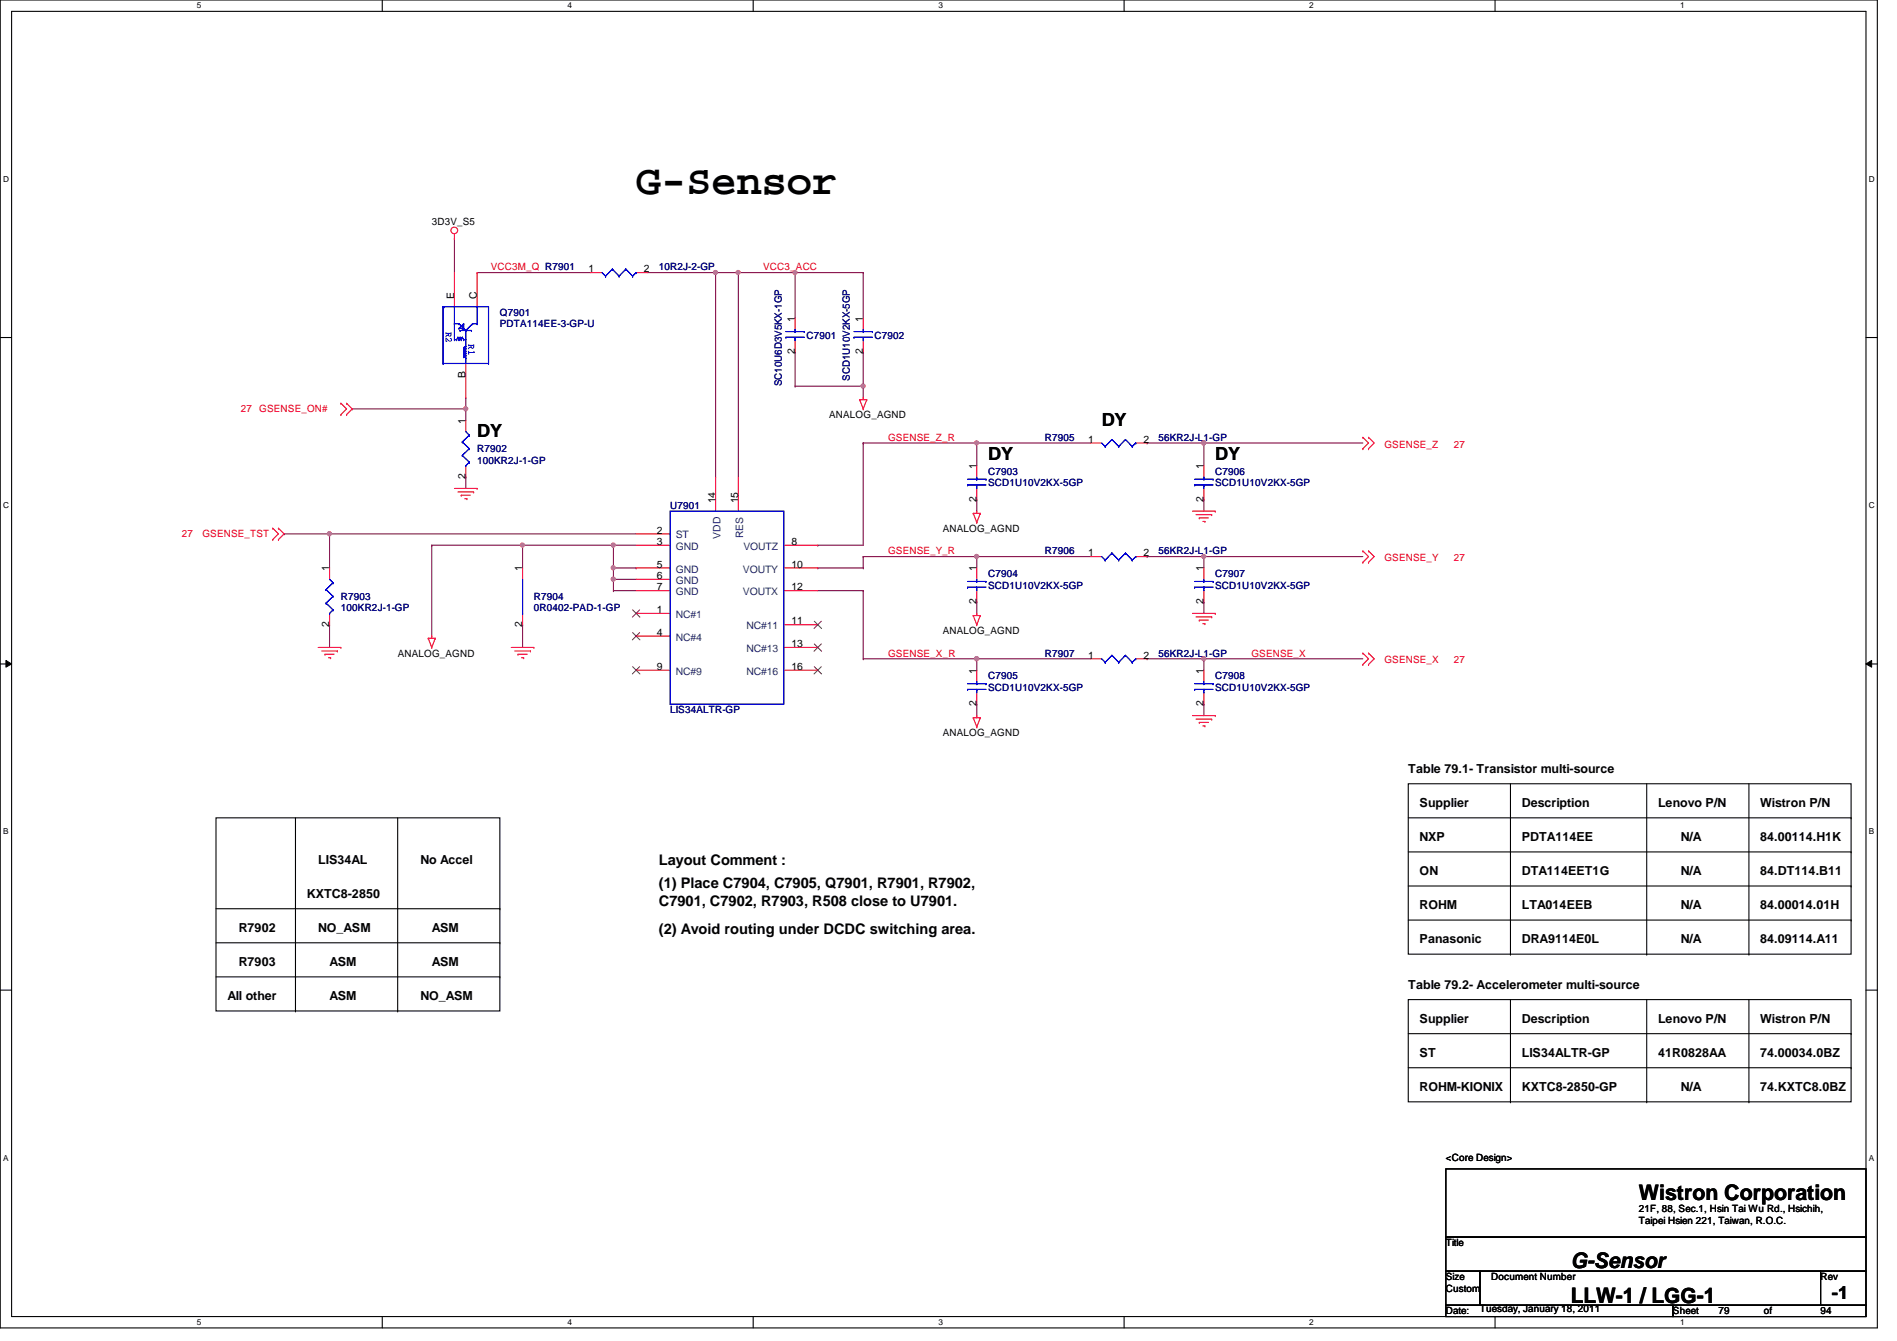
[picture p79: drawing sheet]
<svg xmlns="http://www.w3.org/2000/svg" width="297mm" height="210mm" viewBox="0 0 297 210" stroke-linecap="round" stroke-linejoin="round" font-family="sans-serif">
<defs><g id="words">
<text font-size="6.6" x="99.6" y="30.4">G-Sensor</text>
<g font-size="3.3">
<text x="256.6" y="187.9">Wistron Corporation</text>
<text x="246" y="203.9">LLW-1 / LGG-1</text>
<text x="246" y="198.5">G-Sensor</text>
</g>
<g font-size="2.8">
<text x="74.7" y="68.4">DY</text>
<text x="154.7" y="72">DY</text>
<text x="172.5" y="66.6">DY</text>
<text x="190.3" y="72">DY</text>
<text x="286.8" y="203.4">-1</text>
</g>
<g font-size="2.3">
<text x="103.2" y="135.5">Layout Comment :</text>
<text x="103.2" y="139">(1) Place C7904, C7905, Q7901, R7901, R7902,</text>
<text x="103.2" y="141.8">C7901, C7902, R7903, R508 close to U7901.</text>
<text x="103.2" y="146.1">(2) Avoid routing under DCDC switching area.</text>
</g>
<g font-size="1.9">
<text x="220.5" y="120.9">Table 79.1- Transistor multi-source</text>
<text x="222.3" y="126.3">Supplier</text>
<text x="222.3" y="131.6">NXP</text>
<text x="238.3" y="131.6">PDTA114EE</text>
<text x="238.3" y="126.3">Description</text>
<text x="259.6" y="126.3">Lenovo P/N</text>
<text x="263.2" y="131.6">N/A</text>
<text x="275.6" y="131.6">84.00114.H1K</text>
<text x="275.6" y="126.3">Wistron P/N</text>
<text x="49.8" y="135.2">LIS34AL</text>
<text x="65.8" y="135.2">No Accel</text>
<text x="222.3" y="136.9">ON</text>
<text x="238.3" y="136.9">DTA114EET1G</text>
<text x="263.2" y="136.9">N/A</text>
<text x="275.6" y="136.9">84.DT114.B11</text>
<text x="48" y="140.5">KXTC8-2850</text>
<text x="222.3" y="142.3">ROHM</text>
<text x="238.3" y="142.3">LTA014EEB</text>
<text x="263.2" y="142.3">N/A</text>
<text x="275.6" y="142.3">84.00014.01H</text>
<text x="37.4" y="145.8">R7902</text>
<text x="49.8" y="145.8">NO_ASM</text>
<text x="67.6" y="145.8">ASM</text>
<text x="222.3" y="147.6">Panasonic</text>
<text x="238.3" y="147.6">DRA9114E0L</text>
<text x="263.2" y="147.6">N/A</text>
<text x="275.6" y="147.6">84.09114.A11</text>
<text x="37.4" y="151.2">R7903</text>
<text x="51.6" y="151.2">ASM</text>
<text x="67.6" y="151.2">ASM</text>
<text x="220.5" y="154.7">Table 79.2- Accelerometer multi-source</text>
<text x="35.6" y="156.5">All other</text>
<text x="51.6" y="156.5">ASM</text>
<text x="65.8" y="156.5">NO_ASM</text>
<text x="222.3" y="160.1">Supplier</text>
<text x="238.3" y="160.1">Description</text>
<text x="259.6" y="160.1">Lenovo P/N</text>
<text x="275.6" y="160.1">Wistron P/N</text>
<text x="222.3" y="165.4">ST</text>
<text x="238.3" y="165.4">LIS34ALTR-GP</text>
<text x="259.6" y="165.4">41R0828AA</text>
<text x="275.6" y="165.4">74.00034.0BZ</text>
<text x="222.3" y="170.7">ROHM-KIONIX</text>
<text x="238.3" y="170.7">KXTC8-2850-GP</text>
<text x="263.2" y="170.7">N/A</text>
<text x="275.6" y="170.7">74.KXTC8.0BZ</text>
</g>
<g font-size="1.6">
<text x="67.6" y="35.2">3D3V_S5</text>
<text x="71.1" y="46.8" transform="rotate(-90 71.1 46.8)">E</text>
<text x="74.7" y="46.8" transform="rotate(-90 74.7 46.8)">C</text>
<text x="92.2" y="42.6">1</text>
<text x="100.8" y="42.6">2</text>
<text x="124.5" y="50.3" transform="rotate(-90 124.5 50.3)">1</text>
<text x="135.1" y="50.3" transform="rotate(-90 135.1 50.3)">1</text>
<text x="72.9" y="59.2" transform="rotate(-90 72.9 59.2)">B</text>
<text x="124.5" y="55.5" transform="rotate(-90 124.5 55.5)">2</text>
<text x="135.1" y="55.5" transform="rotate(-90 135.1 55.5)">2</text>
<text x="129.8" y="65.4">ANALOG_AGND</text>
<text x="72.9" y="66.3" transform="rotate(-90 72.9 66.3)">1</text>
<text x="170.4" y="69.3">1</text>
<text x="179.1" y="69.3">2</text>
<text x="72.9" y="75" transform="rotate(-90 72.9 75)">2</text>
<text x="152.9" y="73.4" transform="rotate(-90 152.9 73.4)">1</text>
<text x="188.5" y="73.4" transform="rotate(-90 188.5 73.4)">1</text>
<text x="102.8" y="83.5">2</text>
<text x="112" y="78.8" transform="rotate(-90 112 78.8)">14</text>
<text x="115.6" y="78.8" transform="rotate(-90 115.6 78.8)">15</text>
<text x="147.6" y="83.2">ANALOG_AGND</text>
<text x="152.9" y="78.6" transform="rotate(-90 152.9 78.6)">2</text>
<text x="188.5" y="78.6" transform="rotate(-90 188.5 78.6)">2</text>
<text x="51.6" y="89.5" transform="rotate(-90 51.6 89.5)">1</text>
<text x="81.8" y="89.5" transform="rotate(-90 81.8 89.5)">1</text>
<text x="102.8" y="85.3">3</text>
<text x="102.8" y="88.9">5</text>
<text x="123.9" y="85.3">8</text>
<text x="123.9" y="88.9">10</text>
<text x="152.9" y="89.5" transform="rotate(-90 152.9 89.5)">1</text>
<text x="170.4" y="87.1">1</text>
<text x="179.1" y="87.1">2</text>
<text x="188.5" y="89.5" transform="rotate(-90 188.5 89.5)">1</text>
<text x="102.8" y="90.6">6</text>
<text x="102.8" y="92.4">7</text>
<text x="102.8" y="96">1</text>
<text x="123.9" y="92.4">12</text>
<text x="152.9" y="94.6" transform="rotate(-90 152.9 94.6)">2</text>
<text x="188.5" y="94.6" transform="rotate(-90 188.5 94.6)">2</text>
<text x="51.6" y="98.1" transform="rotate(-90 51.6 98.1)">2</text>
<text x="81.8" y="98.1" transform="rotate(-90 81.8 98.1)">2</text>
<text x="102.8" y="99.5">4</text>
<text x="123.9" y="101.3">13</text>
<text x="123.9" y="97.7">11</text>
<text x="147.6" y="99.2">ANALOG_AGND</text>
<text x="62.3" y="102.8">ANALOG_AGND</text>
<text x="102.8" y="104.9">9</text>
<text x="123.9" y="104.9">16</text>
<text x="152.9" y="105.5" transform="rotate(-90 152.9 105.5)">1</text>
<text x="170.4" y="103.1">1</text>
<text x="179.1" y="103.1">2</text>
<text x="188.5" y="105.5" transform="rotate(-90 188.5 105.5)">1</text>
<text x="152.9" y="110.6" transform="rotate(-90 152.9 110.6)">2</text>
<text x="188.5" y="110.6" transform="rotate(-90 188.5 110.6)">2</text>
<text x="147.6" y="115.2">ANALOG_AGND</text>
<text x="226.4" y="181.7">&lt;Core Design&gt;</text>
<text x="256.6" y="189.7">21F, 88, Sec.1, Hsin Tai Wu Rd., Hsichih,</text>
<text x="256.6" y="191.6">Taipei Hsien 221, Taiwan, R.O.C.</text>
<text x="226.4" y="195.1">Title</text>
<text x="226.4" y="200.4">Size</text>
<text x="226.4" y="202.2">Custom</text>
<text x="233.5" y="200.4">Document Number</text>
<text x="285.1" y="200.4">Rev</text>
<text x="226.4" y="205.7">Date:</text>
<text x="231.7" y="205.4">Tuesday, January 18, 2011</text>
<text x="262" y="205.7">Sheet</text>
<text x="269.1" y="205.7">79</text>
<text x="276.2" y="205.7">of</text>
<text x="285.1" y="205.7">94</text>
</g>
<g font-size="1.6" fill="#f00">
<text x="76.8" y="42.3">VCC3M_Q R7901</text>
<text x="119.5" y="42.3">VCC3_ACC</text>
<text x="37.7" y="64.6">27</text>
<text x="40.6" y="64.6">GSENSE_ON#</text>
<text x="139.1" y="69">GSENSE_Z_R</text>
<text x="216.8" y="70.1">GSENSE_Z</text>
<text x="227.6" y="70.1">27</text>
<text x="28.5" y="84.1">27</text>
<text x="31.7" y="84.1">GSENSE_TST</text>
<text x="139.1" y="86.8">GSENSE_Y_R</text>
<text x="216.8" y="87.8">GSENSE_Y</text>
<text x="227.6" y="87.8">27</text>
<text x="139.1" y="102.8">GSENSE_X_R</text>
<text x="196" y="102.8">GSENSE_X</text>
<text x="216.8" y="103.8">GSENSE_X</text>
<text x="227.6" y="103.8">27</text>
</g>
<g font-size="1.6" fill="#000080">
<text x="103.2" y="42.3">10R2J-2-GP</text>
<text x="78.3" y="49.4">Q7901</text>
<text x="78.3" y="51.2">PDTA114EE-3-GP-U</text>
<text x="126.3" y="53">C7901</text>
<text x="136.9" y="53">C7902</text>
<text x="133.1" y="59.6" transform="rotate(-90 133.1 59.6)">SCD1U10V2KX-5GP</text>
<text x="122.4" y="60.5" transform="rotate(-90 122.4 60.5)">SC10U6D3V5KX-1GP</text>
<text x="74.7" y="70.8">R7902</text>
<text x="163.6" y="69">R7905</text>
<text x="181.4" y="69">56KR2J-L1-GP</text>
<text x="74.7" y="72.6">100KR2J-1-GP</text>
<text x="154.7" y="74.3">C7903</text>
<text x="154.7" y="76.1">SCD1U10V2KX-5GP</text>
<text x="190.3" y="74.3">C7906</text>
<text x="190.3" y="76.1">SCD1U10V2KX-5GP</text>
<text x="104.9" y="79.7">U7901</text>
<text x="163.6" y="86.8">R7906</text>
<text x="181.4" y="86.8">56KR2J-L1-GP</text>
<text x="53.4" y="93.9">R7903</text>
<text x="53.4" y="95.7">100KR2J-1-GP</text>
<text x="83.6" y="93.9">R7904</text>
<text x="83.6" y="95.7">0R0402-PAD-1-GP</text>
<text x="154.7" y="90.3">C7904</text>
<text x="154.7" y="92.1">SCD1U10V2KX-5GP</text>
<text x="190.3" y="90.3">C7907</text>
<text x="190.3" y="92.1">SCD1U10V2KX-5GP</text>
<text x="154.7" y="106.3">C7905</text>
<text x="163.6" y="102.8">R7907</text>
<text x="181.4" y="102.8">56KR2J-L1-GP</text>
<text x="190.3" y="106.3">C7908</text>
<text x="104.9" y="111.7">LIS34ALTR-GP</text>
<text x="154.7" y="108.1">SCD1U10V2KX-5GP</text>
<text x="190.3" y="108.1">SCD1U10V2KX-5GP</text>
</g>
<g font-size="1.6" fill="#00f">
<text x="69.8" y="51.9" transform="rotate(90 69.8 51.9)">R2</text>
<text x="73.4" y="53.9" transform="rotate(90 73.4 53.9)">R1</text>
</g>
<g font-size="1.6" fill="#004080">
<text x="105.8" y="84.3">ST</text>
<text x="105.8" y="86.1">GND</text>
<text x="105.8" y="89.6">GND</text>
<text x="112.8" y="84.4" transform="rotate(-90 112.8 84.4)">VDD</text>
<text x="116.3" y="89.6">VOUTY</text>
<text x="116.4" y="84.3" transform="rotate(-90 116.4 84.3)">RES</text>
<text x="116.4" y="86.1">VOUTZ</text>
<text x="105.8" y="91.4">GND</text>
<text x="105.8" y="93.2">GND</text>
<text x="116.3" y="93.2">VOUTX</text>
<text x="105.8" y="96.7">NC#1</text>
<text x="105.8" y="100.3">NC#4</text>
<text x="116.9" y="98.5">NC#11</text>
<text x="105.8" y="105.6">NC#9</text>
<text x="116.9" y="105.6">NC#16</text>
<text x="116.9" y="102.1">NC#13</text>
</g>
<g font-size="1.3">
<text x="30.8" y="1.3">5</text>
<text x="88.9" y="1.3">4</text>
<text x="146.9" y="1.3">3</text>
<text x="205" y="1.3">2</text>
<text x="263.1" y="1.3">1</text>
<text x=".5" y="28.4">D</text>
<text x="292.6" y="28.4">D</text>
<text x=".5" y="79.5">C</text>
<text x="292.6" y="79.5">C</text>
<text x=".5" y="130.6">B</text>
<text x="292.6" y="130.6">B</text>
<text x=".5" y="181.7">A</text>
<text x="292.6" y="181.7">A</text>
<text x="30.8" y="207.4">5</text>
<text x="88.9" y="207.4">4</text>
<text x="146.9" y="207.4">3</text>
<text x="205" y="207.4">2</text>
<text x="263.1" y="207.4">1</text>
</g>
</g></defs>
<path d="M0 0h294v207.9h-294zM1.8 1.8h290.4v204.3h-290.4z" fill="none" stroke="#000" stroke-width=".17"/>
<g fill="#fff">
<path d="M30.8 .2h.7v1.4h-.7z"/>
<path d="M30.8 206.2h.7v1.4h-.7z"/>
</g>
<path d="M59.9 0v1.8M59.9 206.1v1.8" fill="none" stroke="#000" stroke-width=".17"/>
<g fill="#fff">
<path d="M88.9 .2h.6v1.4h-.6z"/>
<path d="M88.9 206.2h.6v1.4h-.6z"/>
</g>
<path d="M117.9 0v1.8M117.9 206.1v1.8" fill="none" stroke="#000" stroke-width=".17"/>
<g fill="#fff">
<path d="M146.9 .2h.7v1.4h-.7z"/>
<path d="M146.9 206.2h.7v1.4h-.7z"/>
</g>
<path d="M176 0v1.8M176 206.1v1.8" fill="none" stroke="#000" stroke-width=".17"/>
<g fill="#fff">
<path d="M205 .2h.7v1.4h-.7z"/>
<path d="M205 206.2h.7v1.4h-.7z"/>
</g>
<path d="M234.1 0v1.8M234.1 206.1v1.8" fill="none" stroke="#000" stroke-width=".17"/>
<g fill="#fff">
<path d="M263.1 .2h.7v1.4h-.7z"/>
<path d="M263.1 206.2h.7v1.4h-.7z"/>
<path d="M.5 27.3h.9v1.4h-.9z"/>
<path d="M292.6 27.3h.9v1.4h-.9z"/>
<path d="M.5 78.4h.9v1.4h-.9z"/>
<path d="M292.6 78.4h.9v1.4h-.9z"/>
</g>
<path d="M0 52.8h1.8M292.2 52.8h1.8" fill="none" stroke="#000" stroke-width=".17"/>
<g fill="#fff">
<path d="M.5 129.5h.8v1.4h-.8z"/>
<path d="M292.6 129.5h.9v1.4h-.9z"/>
</g>
<path d="M0 103.9h1.8M292.2 103.9h1.8" fill="none" stroke="#000" stroke-width=".17"/>
<path d="M.9 103.4l.9 .5-.9 .5zM292.2 103.9l.9-.5v1z" fill="#000"/>
<path d="M.9 103.4l.9 .5-.9 .5zM292.2 103.9l.9-.5v1z" fill="none" stroke="#000" stroke-width=".16"/>
<g fill="#fff">
<path d="M.5 180.5h.8v1.4h-.8z"/>
<path d="M292.6 180.5h.9v1.4h-.9z"/>
</g>
<path d="M0 155h1.8M292.2 155h1.8" fill="none" stroke="#000" stroke-width=".17"/>
<path d="M96.1 85.3h.1M96.1 85.3v3.6h3.5M99.6 88.9h.1M128.1 88.9h.1M128.1 88.9h7.1M135.2 88.9h.1M135.2 87.1v1.8M152.9 103.1h.1M152.9 103.1v1.8M179.6 103.1h.1M179.6 103.1h33.8M188.5 103.1h.1" fill="none" stroke="#800040" stroke-width=".17"/>
<circle cx="188.5" cy="103.1" r=".32" fill="#f0f"/>
<circle cx="188.5" cy="103.1" r=".32" fill="none" stroke="#f0f" stroke-width=".17"/>
<path d="M152.9 110.2h.1M152.9 103.1h.1M152.9 110.2v1.8M152.9 103.1h17.8M188.5 110.2h.1M188.5 103.1h.1M188.5 103.1v1.8M188.5 110.2v1.8" fill="none" stroke="#800040" stroke-width=".17"/>
<circle cx="152.9" cy="103.1" r=".32" fill="#f0f"/>
<circle cx="152.9" cy="103.1" r=".32" fill="none" stroke="#f0f" stroke-width=".17"/>
<path d="M179.6 69.3h.1M179.6 69.3h8.9M128.1 92.5h7.1M135.2 92.5h.1M179.6 87.1h.1M179.6 87.1h8.9" fill="none" stroke="#800040" stroke-width=".17"/>
<circle cx="188.5" cy="69.3" r=".32" fill="#f0f"/>
<circle cx="188.5" cy="69.3" r=".32" fill="none" stroke="#f0f" stroke-width=".17"/>
<path d="M135.2 69.3h.1M135.2 69.3h35.5M152.9 78.2h.1M152.9 69.3h.1M152.9 78.2v1.8M152.9 87.1h.1M152.9 87.1v1.8M188.5 87.1h.1M188.5 87.1h24.9" fill="none" stroke="#800040" stroke-width=".17"/>
<circle cx="188.5" cy="87.1" r=".32" fill="#f0f"/>
<circle cx="188.5" cy="87.1" r=".32" fill="none" stroke="#f0f" stroke-width=".17"/>
<path d="M74.7 42.7h.1M74.7 42.7h17.8M101.4 42.7h10.7M112.1 42.7h.1M188.5 69.3h.1M188.5 69.3v3.6M188.5 69.3h24.9M152.9 94.2h.1M152.9 94.2v1.8M188.5 94.2h.1M188.5 94.2v1.8" fill="none" stroke="#800040" stroke-width=".17"/>
<circle cx="188.5" cy="69.3" r=".32" fill="#f0f"/>
<circle cx="188.5" cy="69.3" r=".32" fill="none" stroke="#f0f" stroke-width=".17"/>
<path d="M81.8 85.3h.1M81.8 85.3v3.6M96.1 88.9h.1M96.1 88.9v1.8M188.5 87.1h.1M188.5 87.1v1.8" fill="none" stroke="#800040" stroke-width=".17"/>
<circle cx="96" cy="88.9" r=".32" fill="#f0f"/>
<circle cx="96" cy="88.9" r=".32" fill="none" stroke="#f0f" stroke-width=".17"/>
<path d="M67.6 85.3h.1M67.6 85.3h28.5M81.8 85.3h.1M96.1 90.7h.1M96.1 90.7h3.5" fill="none" stroke="#800040" stroke-width=".17"/>
<circle cx="81.8" cy="85.3" r=".32" fill="#f0f"/>
<circle cx="81.8" cy="85.3" r=".32" fill="none" stroke="#f0f" stroke-width=".17"/>
<path d="M96.1 85.3h.1M96.1 85.3h3.5" fill="none" stroke="#800040" stroke-width=".17"/>
<circle cx="96" cy="85.3" r=".32" fill="#f0f"/>
<circle cx="96" cy="85.3" r=".32" fill="none" stroke="#f0f" stroke-width=".17"/>
<path d="M55.2 64h.1M55.2 64h17.7M67.6 85.3h.1M67.6 85.3v14.3M81.8 97.8h.1M81.8 97.8v3.5M96.1 92.5h.1M96.1 92.5h3.5" fill="none" stroke="#800040" stroke-width=".17"/>
<circle cx="72.9" cy="64" r=".32" fill="#f0f"/>
<circle cx="72.9" cy="64" r=".32" fill="none" stroke="#f0f" stroke-width=".17"/>
<path d="M71.2 37.3h.1M71.2 37.3v5.4M115.6 42.7h.1M115.6 42.7v32M124.5 42.7h.1M124.5 42.7h10.7M72.9 74.7h.1M72.9 74.7v1.8" fill="none" stroke="#800040" stroke-width=".17"/>
<circle cx="124.5" cy="42.6" r=".32" fill="#f0f"/>
<circle cx="124.5" cy="42.6" r=".32" fill="none" stroke="#f0f" stroke-width=".17"/>
<path d="M124.5 42.7h.1M124.5 42.7v7.1M124.5 60.5h.1M124.5 60.5h10.7" fill="none" stroke="#800040" stroke-width=".17"/>
<circle cx="135.1" cy="60.4" r=".32" fill="#f0f"/>
<circle cx="135.1" cy="60.4" r=".32" fill="none" stroke="#f0f" stroke-width=".17"/>
<path d="M115.6 42.7h.1M115.6 42.7h8.9M72.9 64h.1M72.9 62.2h.1M72.9 62.2v3.6M135.2 60.5h.1M135.2 60.5v1.7" fill="none" stroke="#800040" stroke-width=".17"/>
<circle cx="115.6" cy="42.6" r=".32" fill="#f0f"/>
<circle cx="115.6" cy="42.6" r=".32" fill="none" stroke="#f0f" stroke-width=".17"/>
<path d="M112.1 42.7h.1M112.1 42.7h3.5M112.1 42.7v32M124.5 55.1h.1M124.5 55.1v5.4M135.2 55.1h.1M135.2 55.1v5.4" fill="none" stroke="#800040" stroke-width=".17"/>
<circle cx="112" cy="42.6" r=".32" fill="#f0f"/>
<circle cx="112" cy="42.6" r=".32" fill="none" stroke="#f0f" stroke-width=".17"/>
<path d="M135.2 42.7h.1M135.2 42.7v7.1M44.5 83.6h.1M44.5 83.6h55.1M51.6 83.6h.1M51.6 83.6v5.3" fill="none" stroke="#800040" stroke-width=".17"/>
<circle cx="51.6" cy="83.5" r=".32" fill="#f0f"/>
<circle cx="51.6" cy="83.5" r=".32" fill="none" stroke="#f0f" stroke-width=".17"/>
<path d="M51.6 97.8h.1M51.6 97.8v3.5M96.1 90.7h.1M96.1 90.7v1.8" fill="none" stroke="#800040" stroke-width=".17"/>
<circle cx="96" cy="90.7" r=".32" fill="#f0f"/>
<circle cx="96" cy="90.7" r=".32" fill="none" stroke="#f0f" stroke-width=".17"/>
<path d="M188.5 78.2h.1M188.5 78.2v1.8M135.2 92.5v10.6M135.2 103.1h.1M135.2 103.1h17.7M152.9 103.1h.1" fill="none" stroke="#800040" stroke-width=".17"/>
<circle cx="152.9" cy="103.1" r=".32" fill="#f0f"/>
<circle cx="152.9" cy="103.1" r=".32" fill="none" stroke="#f0f" stroke-width=".17"/>
<path d="M152.9 69.3h.1M152.9 69.3v3.6M128.1 85.3h.1M128.1 85.3h7.1M135.2 87.1h.1M135.2 87.1h17.7" fill="none" stroke="#800040" stroke-width=".17"/>
<circle cx="152.9" cy="69.3" r=".32" fill="#f0f"/>
<circle cx="152.9" cy="69.3" r=".32" fill="none" stroke="#f0f" stroke-width=".17"/>
<path d="M152.9 87.1h.1M152.9 87.1h17.8" fill="none" stroke="#800040" stroke-width=".17"/>
<circle cx="152.9" cy="87.1" r=".32" fill="#f0f"/>
<circle cx="152.9" cy="87.1" r=".32" fill="none" stroke="#f0f" stroke-width=".17"/>
<path d="M135.2 69.3h.1M135.2 69.3v16" fill="none" stroke="#800040" stroke-width=".17"/>
<g fill="none" stroke="#f00" stroke-width=".17">
<path d="M71.2 37.3h.1M71.2 36.6v.7M71.2 42.7v5.3M72.9 56.9v5.3M74.7 42.7v5.3M92.5 42.7h1.8M99.6 42.7h1.8M124.5 49.8v1.8M124.5 53.3v1.8M135.2 49.8v1.8M135.2 53.3v1.8M53.4 64.9h.1"/>
<path d="M53.4 63.1h.1M53.4 63.1l.9 .9-.9 .9M54.3 63.1h.1M54.3 64.9h.1M54.3 63.1l.9 .9-.9 .9M71.2 76.5h3.5M71.7 77h2.5M72.2 77.5h.1M72.2 77.5h1.5M72.8 78.1h.3M72.9 65.8v1.8M72.9 72.9v1.8"/>
<path d="M73.1 78.1h.1M74.2 77h.1M74.7 76.5h.1M112.1 74.7v5.3M115.6 74.7v5.3M134.6 62.6h.1M134.6 62.6h1.1M134.6 62.6l.6 1.4M135.2 62.2h.1M135.2 64h.1M135.2 62.2v.4M135.7 62.6h.1"/>
<path d="M135.7 62.6l-.5 1.4M152.9 72.9v1.8M152.9 76.5v1.7M170.7 69.3h1.8M177.8 69.3h1.8M188.5 72.9v1.8M188.5 76.5v1.7M213.4 68.5h.1M213.4 70.2h.1M213.4 68.5l.9 .8-.9 .9M214.3 68.5h.1M214.3 70.2h.1"/>
<path d="M214.3 68.5l.9 .8-.9 .9M42.7 84.5h.1M42.7 82.7h.1M42.7 82.7l.9 .9-.9 .9M43.6 82.7h.1M43.6 84.5h.1M43.6 82.7l.9 .9-.9 .9M51.6 88.9v1.8M51.6 96v1.8M67.1 99.9h.1M67.1 99.9h1.1M67.1 99.9l.5 1.4"/>
<path d="M67.6 99.6h.1M67.6 99.6v.3M68.2 99.9h.1M68.2 99.9l-.6 1.4M81.8 88.9v1.8M81.8 96v1.8M99.6 96h5.3M99.6 83.6h5.3M99.6 85.3h5.3M99.6 88.9h5.3M99.6 90.7h5.3M99.6 92.5h5.3"/>
<path d="M99.6 99.6h5.3M122.7 85.3h5.4M122.7 88.9h5.4M122.7 92.5h5.4M122.7 97.8h5.4M152.4 80.3h.1M152.4 96.4h.1M152.4 80.3h1.1M152.4 80.3l.5 1.5M152.4 96.4h1.1M152.4 96.4l.5 1.4M152.9 80h.1"/>
<path d="M152.9 81.8h.1M152.9 96h.1M152.9 97.8h.1M152.9 80v.3M152.9 88.9v1.8M152.9 92.5v1.7M152.9 96v.4M153.5 80.3h.1M153.5 96.4h.1M153.5 80.3l-.6 1.5M153.5 96.4l-.6 1.4M170.7 87.1h1.8"/>
<path d="M177.8 87.1h1.8M186.7 80h3.6M186.7 96h3.6M187.3 80.6h2.4M187.3 96.6h2.4M187.8 81.1h.1M187.8 97.1h.1M187.8 81.1h1.4M187.8 97.1h1.4M188.3 81.6h.4M188.3 97.6h.4M188.5 88.9v1.8"/>
<path d="M188.5 92.5v1.7M188.7 81.6h.1M188.7 97.6h.1M189.7 80.6h.1M189.7 96.6h.1M190.3 80h.1M190.3 96h.1M213.4 86.2h.1M213.4 88h.1M213.4 86.2l.9 .9-.9 .9M214.3 86.2h.1M214.3 88h.1"/>
<path d="M214.3 86.2l.9 .9-.9 .9M49.8 101.3h3.6M50.4 101.9h2.4M50.9 102.4h.1M50.9 102.4h1.4M51.4 103h.4M51.8 103h.1M52.8 101.9h.1M53.4 101.3h.1M67.6 101.3h.1M80 101.3h3.6M80.6 101.9h2.5"/>
<path d="M81.1 102.4h.1M81.1 102.4h1.4M81.7 103h.3M82 103h.1M83.1 101.9h.1M83.6 101.3h.1M99.6 104.9h5.3M122.7 101.3h5.4M122.7 104.9h5.4M152.4 112.4h.1M152.4 112.4h1.1M152.4 112.4l.5 1.4"/>
<path d="M152.9 112h.1M152.9 113.8h.1M152.9 104.9v1.8M152.9 108.5v1.7M152.9 112v.4M153.5 112.4h.1M153.5 112.4l-.6 1.4M170.7 103.1h1.8M177.8 103.1h1.8M186.7 112h3.6M187.3 112.6h2.4M187.8 113.1h.1"/>
<path d="M187.8 113.1h1.4M188.3 113.6h.4M188.5 104.9v1.8M188.5 108.5v1.7M188.7 113.6h.1M189.7 112.6h.1M190.3 112h.1M213.4 102.2h.1M213.4 104h.1M213.4 102.2l.9 .9-.9 .9M214.3 102.2h.1M214.3 104h.1"/>
<path d="M214.3 102.2l.9 .9-.9 .9"/>
<circle cx="71.1" cy="36.1" r=".52"/>
</g>
<g fill="none" stroke="#000" stroke-width=".17">
<path d="M33.8 128h44.5v30.2h-44.5zM46.3 128v30.2M62.3 128v30.2M220.5 122.7h69.4v26.7h-69.4zM220.5 133.3h69.4M220.5 138.7h69.4M220.5 128h69.4M236.5 122.7v26.7M257.8 122.7v26.7M273.9 122.7v26.7M289.9 133.3h.1M289.9 138.7h.1"/>
<path d="M289.9 128h.1M33.8 142.2h44.5M33.8 147.6h44.5M33.8 152.9h44.5M46.3 158.2h.1M62.3 158.2h.1M78.3 142.2h.1M78.3 147.6h.1M78.3 152.9h.1M220.5 156.5h69.4v16h-69.4zM220.5 144h69.4M236.5 149.4h.1"/>
<path d="M236.5 156.5v16M257.8 149.4h.1M257.8 156.5v16M273.9 149.4h.1M273.9 156.5v16M289.9 144h.1M220.5 167.1h69.4M220.5 161.8h69.4M236.5 172.5h.1M257.8 172.5h.1M273.9 172.5h.1M289.9 167.1h.1"/>
<path d="M289.9 161.8h.1M226.4 183h65.8v10.6h-65.8zM226.4 193.6h65.8v5.4h-65.8zM226.4 199h5.3v5.3h-5.3zM231.7 199h53.4v5.3h-53.4zM285.1 199h7.1v5.3h-7.1zM226.4 204.3h35.6v1.8h-35.6zM262 204.3h30.2v1.8h-30.2z"/>
</g>
<g fill="none" stroke="#00f" stroke-width=".17">
<path d="M69.4 48h.1M69.4 56.9h.1M69.4 48h7.1M69.4 48v8.9M69.4 56.9h7.1M69.6 48h.1M71.2 50.7h.1M71.2 48h.1M71.2 53.2h.1M71.2 50.7h.7M71.2 48v5.2M71.2 53.2h.3"/>
<path d="M71.5 53.2h.1M71.7 52.8h.1M71.7 52.8l.2 .4M71.7 52.8l-.2 .4M71.9 50.7h.1M71.9 53.2h.1M71.9 51.4h.1M71.9 50.7l1 1M71.9 51.4h.7M72 51.7h.1M72 52.8h.1M72 51.7h1.8"/>
<path d="M72 52.8l.2 .4M72 52.8l-.1 .4M72.2 53.2h.1M72.4 52.8h.1M72.4 51.4h.1M72.4 52.8l.2 .4M72.4 52.8l-.2 .4M72.6 55.8h.1M72.6 55.5h.1M72.6 55.1h.1M72.6 54.8h.1M72.6 54.4h.1"/>
<path d="M72.6 53.2h.1M72.6 50.7h.1M72.6 51.4h.1M72.6 55.8l.3 .2M72.6 55.5l.3 .2M72.6 55.1l.3 .2M72.6 54.8l.3 .1M72.6 54.4l.3 .2M72.6 53.2h.3M72.6 50.7v.7M72.6 50.7l-.7 .7M72.9 56h.1"/>
<path d="M72.9 55.7h.1M72.9 55.3h.1M72.9 54.9h.1M72.9 54.6h.1M72.9 54.2h.1M72.9 51.7h.1M72.9 51.7v2.5M72.9 56v.9M72.9 55.7l-.3 .1M72.9 55.3l-.3 .2M72.9 54.9l-.3 .2M72.9 54.6l-.3 .2"/>
<path d="M72.9 54.2l-.3 .2M73.8 51.7h.1M74 50.7h.1M74 50.7h.7M74 50.7l-1.1 1M74.7 50.7h.1M74.7 48h.1M74.7 48v2.7M76.5 56.9h.1M76.5 48h.1M76.5 48v8.9M94.3 42.7l.5 .5"/>
<path d="M94.8 43.2h.1M95.9 42.1h.1M95.9 42.1l-1.1 1.1M95.9 42.1l1 1.1M96.9 43.2h.1M98 42.1h.1M98 42.1l-1.1 1.1M98 42.1l1.1 1.1M99.1 43.2h.1M99.6 42.7h.1M99.6 42.7l-.5 .5M123.1 52.8h.1"/>
<path d="M123.1 51.9h2.8M123.1 52.8h2.8M124.5 51.9h.1M124.5 52.8h.1M124.5 51.6v.3M124.5 52.8v.5M125.9 51.9h.1M133.7 52.8h.1M133.7 51.9h2.9M133.7 52.8h2.9M135.2 51.9h.1M135.2 52.8h.1"/>
<path d="M135.2 51.6v.3M135.2 52.8v.5M136.6 51.9h.1M72.4 69.2h.1M72.4 71.3h.1M72.4 69.2l1.1 1M72.4 71.3l1.1 1M72.9 72.9h.1M72.9 67.6l.6 .5M73.5 68.1h.1M73.5 70.2h.1M73.5 72.3h.1"/>
<path d="M73.5 68.1l-1.1 1.1M73.5 70.2l-1.1 1.1M73.5 72.3l-.6 .6M151.5 75.9h.1M151.5 75h2.9M151.5 75.9h2.9M152.9 75h.1M152.9 75.9h.1M152.9 74.7v.3M152.9 75.9v.6M154.4 75h.1M172.5 69.3l.6 .6"/>
<path d="M173.1 69.9h.1M174.1 68.8h.1M174.1 68.8l-1 1.1M174.1 68.8l1.1 1.1M175.2 69.9h.1M176.2 68.8h.1M176.2 68.8l-1 1.1M176.2 68.8l1.1 1.1M177.3 69.9h.1M177.8 69.3h.1M177.8 69.3l-.5 .6M187.1 75.9h.1"/>
<path d="M187.1 75h2.8M187.1 75.9h2.8M188.5 75h.1M188.5 75.9h.1M188.5 74.7v.3M188.5 75.9v.6M189.9 75h.1M51.1 92.3h.1M51.1 94.4h.1M51.1 92.3l1.1 1M51.1 94.4l1.1 1.1M51.6 96h.1"/>
<path d="M51.6 90.7l.6 .5M52.2 91.2h.1M52.2 93.3h.1M52.2 95.5h.1M52.2 91.2l-1.1 1.1M52.2 93.3l-1.1 1.1M52.2 95.5l-.6 .5M81.8 96h.1M81.8 90.7v5.3M104.9 80h17.8v30.2h-17.8zM151.5 91.9h.1M151.5 91h2.9"/>
<path d="M151.5 91.9h2.9M152.9 91h.1M152.9 91.9h.1M152.9 90.7v.3M152.9 91.9v.6M154.4 91h.1M172.5 87.1l.6 .6M173.1 87.7h.1M174.1 86.6h.1M174.1 86.6l-1 1.1M174.1 86.6l1.1 1.1M175.2 87.7h.1"/>
<path d="M176.2 86.6h.1M176.2 86.6l-1 1.1M176.2 86.6l1.1 1.1M177.3 87.7h.1M177.8 87.1h.1M177.8 87.1l-.5 .6M187.1 91.9h.1M187.1 91h2.8M187.1 91.9h2.8M188.5 91h.1M188.5 91.9h.1M188.5 90.7v.3"/>
<path d="M188.5 91.9v.6M189.9 91h.1M151.5 107.9h.1M151.5 107h2.9M151.5 107.9h2.9M152.9 107h.1M152.9 107.9h.1M152.9 106.7v.3M152.9 107.9v.6M154.4 107h.1M172.5 103.1l.6 .6M173.1 103.7h.1"/>
<path d="M174.1 102.6h.1M174.1 102.6l-1 1.1M174.1 102.6l1.1 1.1M175.2 103.7h.1M176.2 102.6h.1M176.2 102.6l-1 1.1M176.2 102.6l1.1 1.1M177.3 103.7h.1M177.8 103.1h.1M177.8 103.1l-.5 .6M187.1 107.9h.1M187.1 107h2.8"/>
<path d="M187.1 107.9h2.8M188.5 107h.1M188.5 107.9h.1M188.5 106.7v.3M188.5 107.9v.6M189.9 107h.1"/>
</g>
<path d="M99.1 95.5l1.1 1.1M99.1 99l1.1 1.2M100.2 95.5l-1.2 1.1M100.2 99l-1.2 1.2M127.5 97.2l1.1 1.2M128.6 97.2l-1.1 1.2M99.1 104.4l1.1 1.1M100.2 104.4l-1.2 1.1M127.5 104.4l1.1 1.1M127.5 100.8l1.1 1.1M128.6 104.4l-1.1 1.1M128.6 100.8l-1.1 1.1" fill="none" stroke="#804000" stroke-width=".16"/>
<circle cx="188.5" cy="103.1" r=".32" fill="#f0f"/>
<circle cx="188.5" cy="103.1" r=".32" fill="none" stroke="#f0f" stroke-width=".17"/>
<circle cx="152.9" cy="103.1" r=".32" fill="#f0f"/>
<circle cx="152.9" cy="103.1" r=".32" fill="none" stroke="#f0f" stroke-width=".17"/>
<circle cx="188.5" cy="69.3" r=".32" fill="#f0f"/>
<circle cx="188.5" cy="69.3" r=".32" fill="none" stroke="#f0f" stroke-width=".17"/>
<circle cx="188.5" cy="87.1" r=".32" fill="#f0f"/>
<circle cx="188.5" cy="87.1" r=".32" fill="none" stroke="#f0f" stroke-width=".17"/>
<circle cx="188.5" cy="69.3" r=".32" fill="#f0f"/>
<circle cx="188.5" cy="69.3" r=".32" fill="none" stroke="#f0f" stroke-width=".17"/>
<circle cx="96" cy="88.9" r=".32" fill="#f0f"/>
<circle cx="96" cy="88.9" r=".32" fill="none" stroke="#f0f" stroke-width=".17"/>
<circle cx="81.8" cy="85.3" r=".32" fill="#f0f"/>
<circle cx="81.8" cy="85.3" r=".32" fill="none" stroke="#f0f" stroke-width=".17"/>
<circle cx="96" cy="85.3" r=".32" fill="#f0f"/>
<circle cx="96" cy="85.3" r=".32" fill="none" stroke="#f0f" stroke-width=".17"/>
<circle cx="72.9" cy="64" r=".32" fill="#f0f"/>
<circle cx="72.9" cy="64" r=".32" fill="none" stroke="#f0f" stroke-width=".17"/>
<circle cx="124.5" cy="42.6" r=".32" fill="#f0f"/>
<circle cx="124.5" cy="42.6" r=".32" fill="none" stroke="#f0f" stroke-width=".17"/>
<circle cx="135.1" cy="60.4" r=".32" fill="#f0f"/>
<circle cx="135.1" cy="60.4" r=".32" fill="none" stroke="#f0f" stroke-width=".17"/>
<circle cx="115.6" cy="42.6" r=".32" fill="#f0f"/>
<circle cx="115.6" cy="42.6" r=".32" fill="none" stroke="#f0f" stroke-width=".17"/>
<circle cx="112" cy="42.6" r=".32" fill="#f0f"/>
<circle cx="112" cy="42.6" r=".32" fill="none" stroke="#f0f" stroke-width=".17"/>
<circle cx="51.6" cy="83.5" r=".32" fill="#f0f"/>
<circle cx="51.6" cy="83.5" r=".32" fill="none" stroke="#f0f" stroke-width=".17"/>
<circle cx="96" cy="90.7" r=".32" fill="#f0f"/>
<circle cx="96" cy="90.7" r=".32" fill="none" stroke="#f0f" stroke-width=".17"/>
<circle cx="152.9" cy="103.1" r=".32" fill="#f0f"/>
<circle cx="152.9" cy="103.1" r=".32" fill="none" stroke="#f0f" stroke-width=".17"/>
<circle cx="152.9" cy="69.3" r=".32" fill="#f0f"/>
<circle cx="152.9" cy="69.3" r=".32" fill="none" stroke="#f0f" stroke-width=".17"/>
<circle cx="152.9" cy="87.1" r=".32" fill="#f0f"/>
<circle cx="152.9" cy="87.1" r=".32" fill="none" stroke="#f0f" stroke-width=".17"/>
<use href="#words"/>
</svg>
